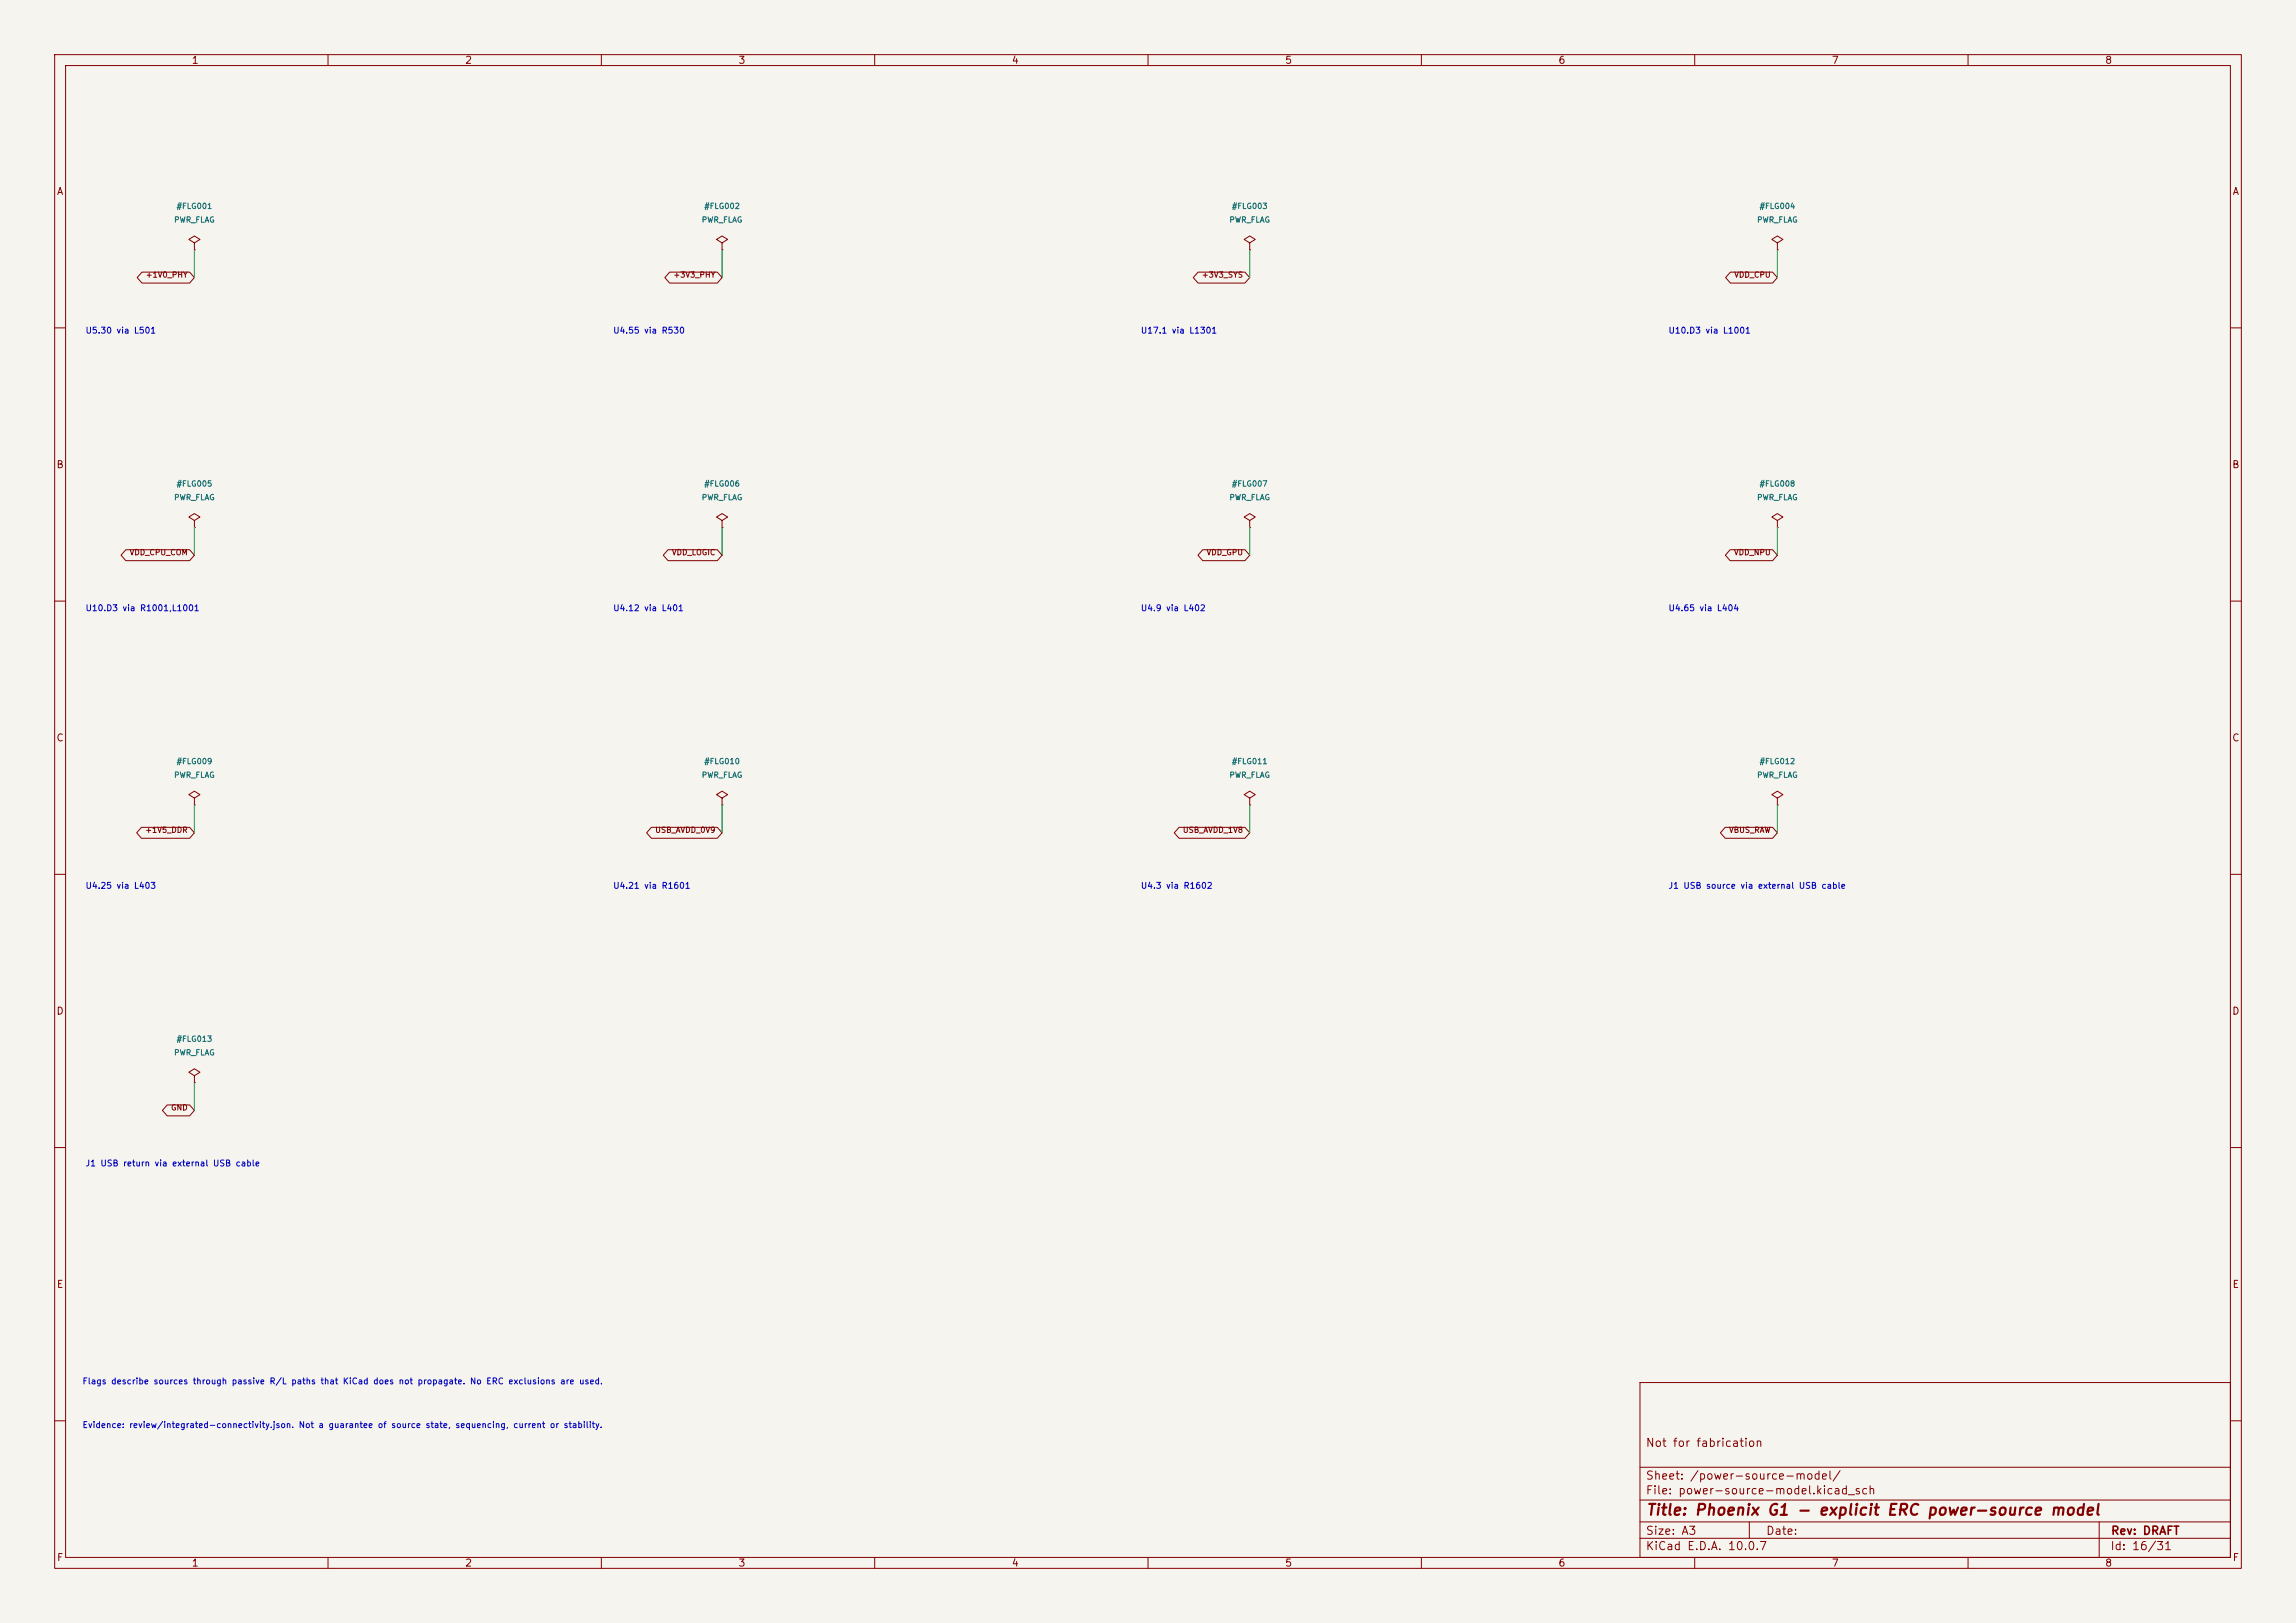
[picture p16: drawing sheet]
<svg xmlns="http://www.w3.org/2000/svg" width="420mm" height="297mm" viewBox="0 0 420 297" stroke-linecap="round" stroke-linejoin="round" font-family="sans-serif">
<defs><g id="words">
<text font-size="2" fill="#840000" x="301" y="277.8">Title: Phoenix G1 - explicit ERC power-source model</text>
<g font-size="1.5" fill="#840000">
<text x="300.9" y="265.1">Not for fabrication</text>
<text x="300.9" y="273.8">File: power-source-model.kicad_sch</text>
<text x="300.9" y="271.1">Sheet: /power-source-model/</text>
<text x="300.9" y="281.2">Size: A3</text>
<text x="322.9" y="281.2">Date:</text>
<text x="386" y="281.2">Rev: DRAFT</text>
<text x="300.9" y="284">KiCad E.D.A. 10.0.7</text>
<text x="385.9" y="284">Id: 16/31</text>
</g>
<g font-size="1.3" fill="#840000">
<text x="35" y="12">1</text>
<text x="85" y="12">2</text>
<text x="135" y="12">3</text>
<text x="185" y="12">4</text>
<text x="235" y="12">5</text>
<text x="285" y="12">6</text>
<text x="335" y="12">7</text>
<text x="385" y="12">8</text>
<text x="10.3" y="36">A</text>
<text x="408.3" y="36">A</text>
<text x="10.2" y="86">B</text>
<text x="408.2" y="86">B</text>
<text x="10.2" y="136">C</text>
<text x="408.2" y="136">C</text>
<text x="10.2" y="186">D</text>
<text x="408.2" y="186">D</text>
<text x="10.3" y="236">E</text>
<text x="408.3" y="236">E</text>
<text x="10.3" y="286">F</text>
<text x="35" y="287">1</text>
<text x="85" y="287">2</text>
<text x="135" y="287">3</text>
<text x="185" y="287">4</text>
<text x="235" y="287">5</text>
<text x="285" y="287">6</text>
<text x="335" y="287">7</text>
<text x="385" y="287">8</text>
<text x="408.3" y="286">F</text>
</g>
<g font-size="1.1" fill="#0000c2">
<text x="15.6" y="61.3">U5.30 via L501</text>
<text x="112.1" y="61.3">U4.55 via R530</text>
<text x="208.6" y="61.3">U17.1 via L1301</text>
<text x="305.1" y="61.3">U10.D3 via L1001</text>
<text x="15.6" y="112.1">U10.D3 via R1001,L1001</text>
<text x="112.1" y="112.1">U4.12 via L401</text>
<text x="208.6" y="112.1">U4.9 via L402</text>
<text x="305.1" y="112.1">U4.65 via L404</text>
<text x="15.6" y="162.9">U4.25 via L403</text>
<text x="112.1" y="162.9">U4.21 via R1601</text>
<text x="208.6" y="162.9">U4.3 via R1602</text>
<text x="305.1" y="162.9">J1 USB source via external USB cable</text>
<text x="15.6" y="213.7">J1 USB return via external USB cable</text>
<text x="15" y="253.6">Flags describe sources through passive R/L paths that KiCad does not propagate. No ERC exclusions are used.</text>
<text x="15" y="261.6">Evidence: review/integrated-connectivity.json. Not a guarantee of source state, sequencing, current or stability.</text>
</g>
<g font-size="1" fill="#006464">
<text x="31.7" y="41">PWR_FLAG</text>
<text x="32.2" y="38.5">#FLG001</text>
<text x="128.3" y="41">PWR_FLAG</text>
<text x="128.7" y="38.5">#FLG002</text>
<text x="224.8" y="41">PWR_FLAG</text>
<text x="225.2" y="38.5">#FLG003</text>
<text x="321.3" y="41">PWR_FLAG</text>
<text x="321.8" y="38.5">#FLG004</text>
<text x="32.2" y="89.3">#FLG005</text>
<text x="128.7" y="89.3">#FLG006</text>
<text x="225.2" y="89.3">#FLG007</text>
<text x="321.8" y="89.3">#FLG008</text>
<text x="31.7" y="91.8">PWR_FLAG</text>
<text x="128.3" y="91.8">PWR_FLAG</text>
<text x="224.8" y="91.8">PWR_FLAG</text>
<text x="321.3" y="91.8">PWR_FLAG</text>
<text x="31.7" y="142.6">PWR_FLAG</text>
<text x="32.2" y="140.1">#FLG009</text>
<text x="128.3" y="142.6">PWR_FLAG</text>
<text x="128.7" y="140.1">#FLG010</text>
<text x="224.8" y="142.6">PWR_FLAG</text>
<text x="225.2" y="140.1">#FLG011</text>
<text x="321.3" y="142.6">PWR_FLAG</text>
<text x="321.8" y="140.1">#FLG012</text>
<text x="32.2" y="190.9">#FLG013</text>
<text x="31.7" y="193.4">PWR_FLAG</text>
</g>
<g font-size="1" fill="#840000">
<text x="26.6" y="51">+1V0_PHY</text>
<text x="123.1" y="51">+3V3_PHY</text>
<text x="219.8" y="51">+3V3_SYS</text>
<text x="317.1" y="51">VDD_CPU</text>
<text x="23.6" y="101.8">VDD_CPU_COM</text>
<text x="122.8" y="101.8">VDD_LOGIC</text>
<text x="220.6" y="101.8">VDD_GPU</text>
<text x="317.1" y="101.8">VDD_NPU</text>
<text x="26.5" y="152.6">+1V5_DDR</text>
<text x="119.8" y="152.6">USB_AVDD_0V9</text>
<text x="216.3" y="152.6">USB_AVDD_1V8</text>
<text x="316.2" y="152.6">VBUS_RAW</text>
<text x="31.2" y="203.4">GND</text>
</g>
</g></defs>
<path d="M0 0h420v297h-420z" fill="#f5f4ef" stroke="#f5f4ef" stroke-width=".18"/>
<g fill="none" stroke="#840000" stroke-width=".18">
<path d="M10 10h400v277h-400zM12 12h396v273h-396zM60 10v2M110 10v2M160 10v2M210 10v2M260 10v2M310 10v2M360 10v2M26 49.8h8.7l.9 1-.9 1h-8.7l-.9-1zM35.6 44.5l1-.7-1-.6-1.1 .6 1.1 .7v1.2M35.6 45.7h.1"/>
<path d="M122.5 49.8h8.7l.9 1-.9 1h-8.7l-.9-1zM132.1 44.5l1-.7-1-.6-1 .6 1 .7v1.2M132.1 45.7h.1M219.2 49.8h8.5l.9 1-.9 1h-8.5l-.9-1zM228.6 44.5l1-.7-1-.6-1 .6 1 .7v1.2M228.6 45.7h.1M316.5 49.8h7.7l.9 1-.9 1h-7.7l-.8-1zM325.1 44.5l1-.7-1-.6-1 .6 1 .7v1.2M325.1 45.7h.1M10 60h2M408 60h2M35.6 95.3l1-.7-1-.6-1.1 .6 1.1 .7v1.2"/>
<path d="M35.6 96.5h.1M132.1 95.3l1-.7-1-.6-1 .6 1 .7v1.2M132.1 96.5h.1M228.6 95.3l1-.7-1-.6-1 .6 1 .7v1.2M228.6 96.5h.1M325.1 95.3l1-.7-1-.6-1 .6 1 .7v1.2M325.1 96.5h.1M10 110h2M23 100.6h11.7l.9 1-.9 1h-11.7l-.9-1zM122.2 100.6h9l.9 1-.9 1h-9l-.9-1zM220 100.6h7.7l.9 1-.9 1h-7.7l-.9-1zM316.5 100.6h7.7l.9 1-.9 1h-7.7l-.9-1z"/>
<path d="M408 110h2M10 160h2M25.9 151.4h8.8l.9 1-.9 1h-8.8l-.9-1zM35.6 146.1l1-.7-1-.6-1.1 .6 1.1 .7v1.2M35.6 147.3h.1M119.2 151.4h12l.9 1-.9 1h-12l-.9-1zM132.1 146.1l1-.7-1-.6-1 .6 1 .7v1.2M132.1 147.3h.1M215.7 151.4h12l.9 1-.9 1h-12l-.9-1zM228.6 146.1l1-.7-1-.6-1 .6 1 .7v1.2M228.6 147.3h.1M315.6 151.4h8.6l.9 1-.9 1h-8.6l-.9-1z"/>
<path d="M325.1 146.1l1-.7-1-.6-1 .6 1 .7v1.2M325.1 147.3h.1M408 160h2M35.6 196.9l1-.7-1-.6-1.1 .6 1.1 .7v1.2M35.6 198.1h.1M10 210h2M30.6 202.2h4.1l.9 1-.9 1h-4.1l-.9-1zM408 210h2M300 253h108v32h-108zM10 260h2M300 278.5h108M300 274.5h108"/>
<path d="M300 268.5h108M320 278.5v3M384 278.5v6.5M408 260h2M60 285v2M110 285v2M160 285v2M210 285v2M260 285v2M300 281.5h108M310 285v2M360 285v2"/>
</g>
<g fill="none" stroke="#009600" stroke-width=".18">
<path d="M35.6 45.7v5.1M132.1 45.7v5.1M228.6 45.7v5.1M325.1 45.7v5.1M35.6 96.5v5.1M132.1 96.5v5.1M228.6 96.5v5.1M325.1 96.5v5.1M35.6 147.3v5.1M132.1 147.3v5.1M228.6 147.3v5.1M325.1 147.3v5.1"/>
<path d="M35.6 198.1v5.1"/>
</g>
<use href="#words"/>
</svg>
